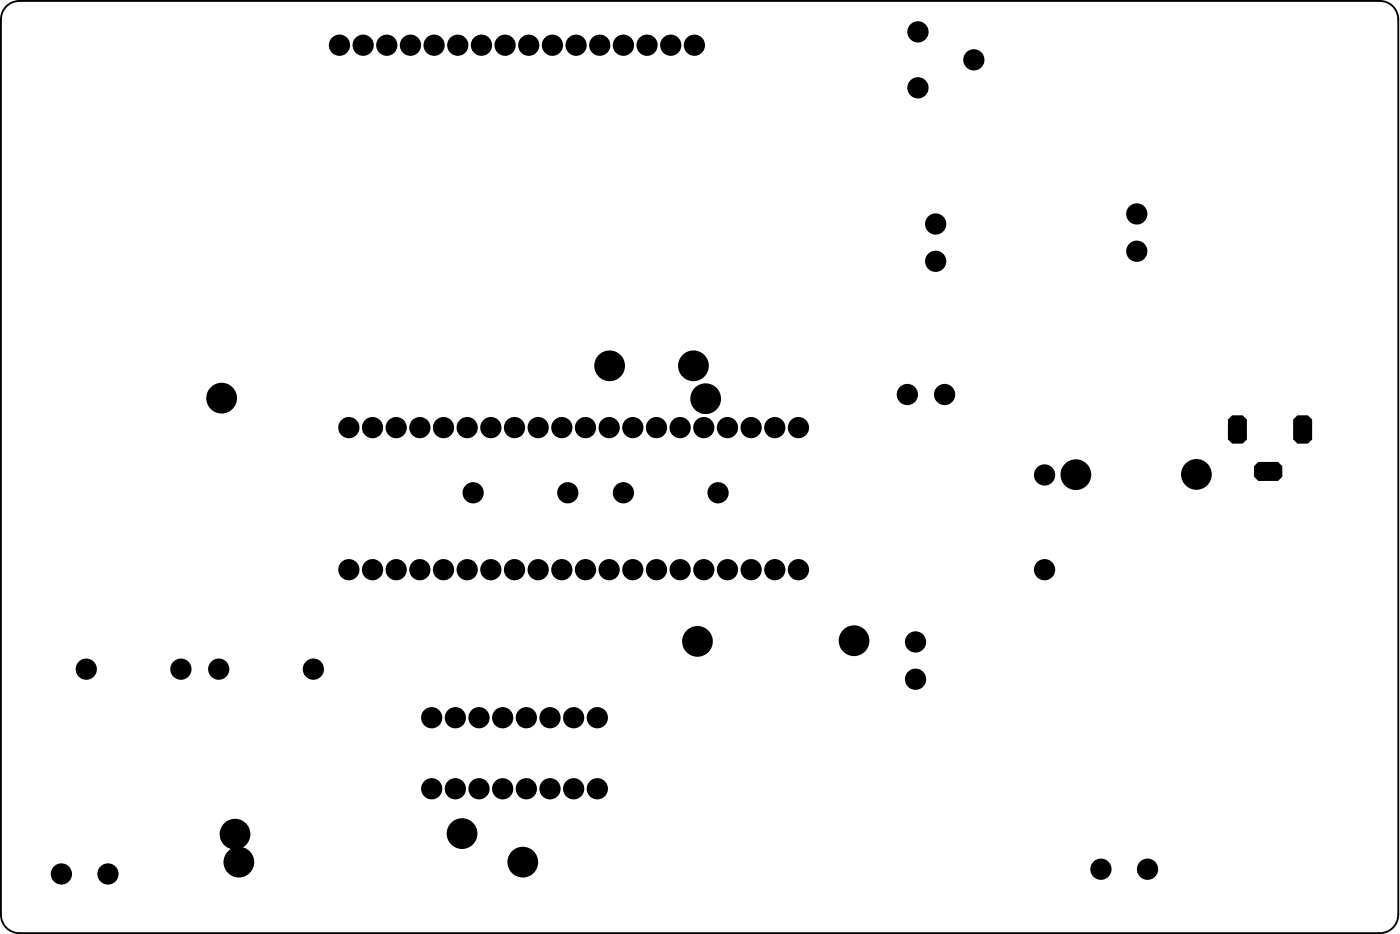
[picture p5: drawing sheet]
<svg xmlns="http://www.w3.org/2000/svg" width="150mm" height="100mm" viewBox="0 0 150 100" stroke-linecap="round" stroke-linejoin="round" font-family="sans-serif">
<g fill="#000">
<path d="M131.8 45l.5-.5h1.1l.4 .5v2.1l-.4 .5h-1.1l-.5-.5z" fill-rule="evenodd"/>
<path d="M135.1 49.5h2.1l.4 .5v1.1l-.4 .5h-2.1l-.5-.5v-1.1z" fill-rule="evenodd"/>
<path d="M138.8 45l.5-.5h1.1l.4 .5v2.1l-.4 .5h-1.1l-.5-.5z" fill-rule="evenodd"/>
<circle cx="36.4" cy="4.9" r="1.14"/>
<circle cx="39" cy="4.9" r="1.14"/>
<circle cx="41.5" cy="4.9" r="1.14"/>
<circle cx="44.1" cy="4.9" r="1.14"/>
<circle cx="46.6" cy="4.9" r="1.14"/>
<circle cx="49.1" cy="4.9" r="1.14"/>
<circle cx="51.7" cy="4.9" r="1.14"/>
<circle cx="54.2" cy="4.9" r="1.14"/>
<circle cx="56.8" cy="4.9" r="1.14"/>
<circle cx="59.3" cy="4.9" r="1.14"/>
<circle cx="61.8" cy="4.9" r="1.14"/>
<circle cx="64.4" cy="4.9" r="1.14"/>
<circle cx="66.9" cy="4.9" r="1.14"/>
<circle cx="69.5" cy="4.9" r="1.14"/>
<circle cx="72" cy="4.9" r="1.14"/>
<circle cx="74.5" cy="4.9" r="1.14"/>
<circle cx="98.5" cy="3.4" r="1.14"/>
<circle cx="98.5" cy="9.4" r="1.14"/>
<circle cx="104.5" cy="6.4" r="1.14"/>
<circle cx="65.4" cy="39.2" r="1.65"/>
<circle cx="74.4" cy="39.2" r="1.65"/>
<circle cx="100.4" cy="28" r="1.14"/>
<circle cx="100.4" cy="24" r="1.14"/>
<circle cx="122" cy="23" r="1.14"/>
<circle cx="122" cy="27" r="1.14"/>
<circle cx="23.8" cy="42.7" r="1.65"/>
<circle cx="37.4" cy="45.9" r="1.14"/>
<circle cx="40" cy="45.9" r="1.14"/>
<circle cx="42.5" cy="45.9" r="1.14"/>
<circle cx="45.1" cy="45.9" r="1.14"/>
<circle cx="47.6" cy="45.9" r="1.14"/>
<circle cx="50.1" cy="45.9" r="1.14"/>
<circle cx="50.8" cy="52.9" r="1.14"/>
<circle cx="52.7" cy="45.9" r="1.14"/>
<circle cx="55.2" cy="45.9" r="1.14"/>
<circle cx="57.8" cy="45.9" r="1.14"/>
<circle cx="60.3" cy="45.9" r="1.14"/>
<circle cx="60.9" cy="52.9" r="1.14"/>
<circle cx="62.8" cy="45.9" r="1.14"/>
<circle cx="65.4" cy="45.9" r="1.14"/>
<circle cx="66.9" cy="52.9" r="1.14"/>
<circle cx="67.9" cy="45.9" r="1.14"/>
<circle cx="70.5" cy="45.9" r="1.14"/>
<circle cx="73" cy="45.9" r="1.14"/>
<circle cx="75.5" cy="45.9" r="1.14"/>
<circle cx="75.7" cy="42.8" r="1.65"/>
<circle cx="77.1" cy="52.9" r="1.14"/>
<circle cx="78.1" cy="45.9" r="1.14"/>
<circle cx="80.6" cy="45.9" r="1.14"/>
<circle cx="83.2" cy="45.9" r="1.14"/>
<circle cx="85.7" cy="45.9" r="1.14"/>
<circle cx="97.4" cy="42.3" r="1.14"/>
<circle cx="101.4" cy="42.3" r="1.14"/>
<circle cx="112.1" cy="51" r="1.14"/>
<circle cx="115.5" cy="50.9" r="1.65"/>
<circle cx="128.4" cy="50.9" r="1.65"/>
<circle cx="9.3" cy="71.8" r="1.14"/>
<circle cx="19.4" cy="71.8" r="1.14"/>
<circle cx="23.5" cy="71.8" r="1.14"/>
<circle cx="33.6" cy="71.8" r="1.14"/>
<circle cx="37.4" cy="61.1" r="1.14"/>
<circle cx="40" cy="61.1" r="1.14"/>
<circle cx="42.5" cy="61.1" r="1.14"/>
<circle cx="45.1" cy="61.1" r="1.14"/>
<circle cx="46.3" cy="77" r="1.14"/>
<circle cx="47.6" cy="61.1" r="1.14"/>
<circle cx="48.9" cy="77" r="1.14"/>
<circle cx="50.1" cy="61.1" r="1.14"/>
<circle cx="51.4" cy="77" r="1.14"/>
<circle cx="52.7" cy="61.1" r="1.14"/>
<circle cx="54" cy="77" r="1.14"/>
<circle cx="55.2" cy="61.1" r="1.14"/>
<circle cx="56.5" cy="77" r="1.14"/>
<circle cx="57.8" cy="61.1" r="1.14"/>
<circle cx="59" cy="77" r="1.14"/>
<circle cx="60.3" cy="61.1" r="1.14"/>
<circle cx="61.6" cy="77" r="1.14"/>
<circle cx="62.8" cy="61.1" r="1.14"/>
<circle cx="64.1" cy="77" r="1.14"/>
<circle cx="65.4" cy="61.1" r="1.14"/>
<circle cx="67.9" cy="61.1" r="1.14"/>
<circle cx="70.5" cy="61.1" r="1.14"/>
<circle cx="73" cy="61.1" r="1.14"/>
<circle cx="74.9" cy="68.8" r="1.65"/>
<circle cx="75.5" cy="61.1" r="1.14"/>
<circle cx="78.1" cy="61.1" r="1.14"/>
<circle cx="80.6" cy="61.1" r="1.14"/>
<circle cx="83.2" cy="61.1" r="1.14"/>
<circle cx="85.7" cy="61.1" r="1.14"/>
<circle cx="91.7" cy="68.7" r="1.65"/>
<circle cx="98.3" cy="72.9" r="1.14"/>
<circle cx="98.3" cy="68.9" r="1.14"/>
<circle cx="112.1" cy="61.1" r="1.14"/>
<circle cx="6.6" cy="93.8" r="1.14"/>
<circle cx="11.6" cy="93.8" r="1.14"/>
<circle cx="25.2" cy="89.5" r="1.65"/>
<circle cx="25.6" cy="92.5" r="1.65"/>
<circle cx="46.3" cy="84.6" r="1.14"/>
<circle cx="48.9" cy="84.6" r="1.14"/>
<circle cx="49.6" cy="89.4" r="1.65"/>
<circle cx="51.4" cy="84.6" r="1.14"/>
<circle cx="54" cy="84.6" r="1.14"/>
<circle cx="56.1" cy="92.5" r="1.65"/>
<circle cx="56.5" cy="84.6" r="1.14"/>
<circle cx="59" cy="84.6" r="1.14"/>
<circle cx="61.6" cy="84.6" r="1.14"/>
<circle cx="64.1" cy="84.6" r="1.14"/>
<circle cx="118.2" cy="93.2" r="1.14"/>
<circle cx="123.2" cy="93.2" r="1.14"/>
</g>
<path d="M.7 .7l.4-.3 .5-.2 .5-.1h146a1.98 1.98 0 0 1 2 2v96a1.98 1.98 0 0 1-2 2h-146a1.98 1.98 0 0 1-2-2v-96l.1-.5 .2-.5z" fill="none" stroke="#000" stroke-width=".2"/>
</svg>
